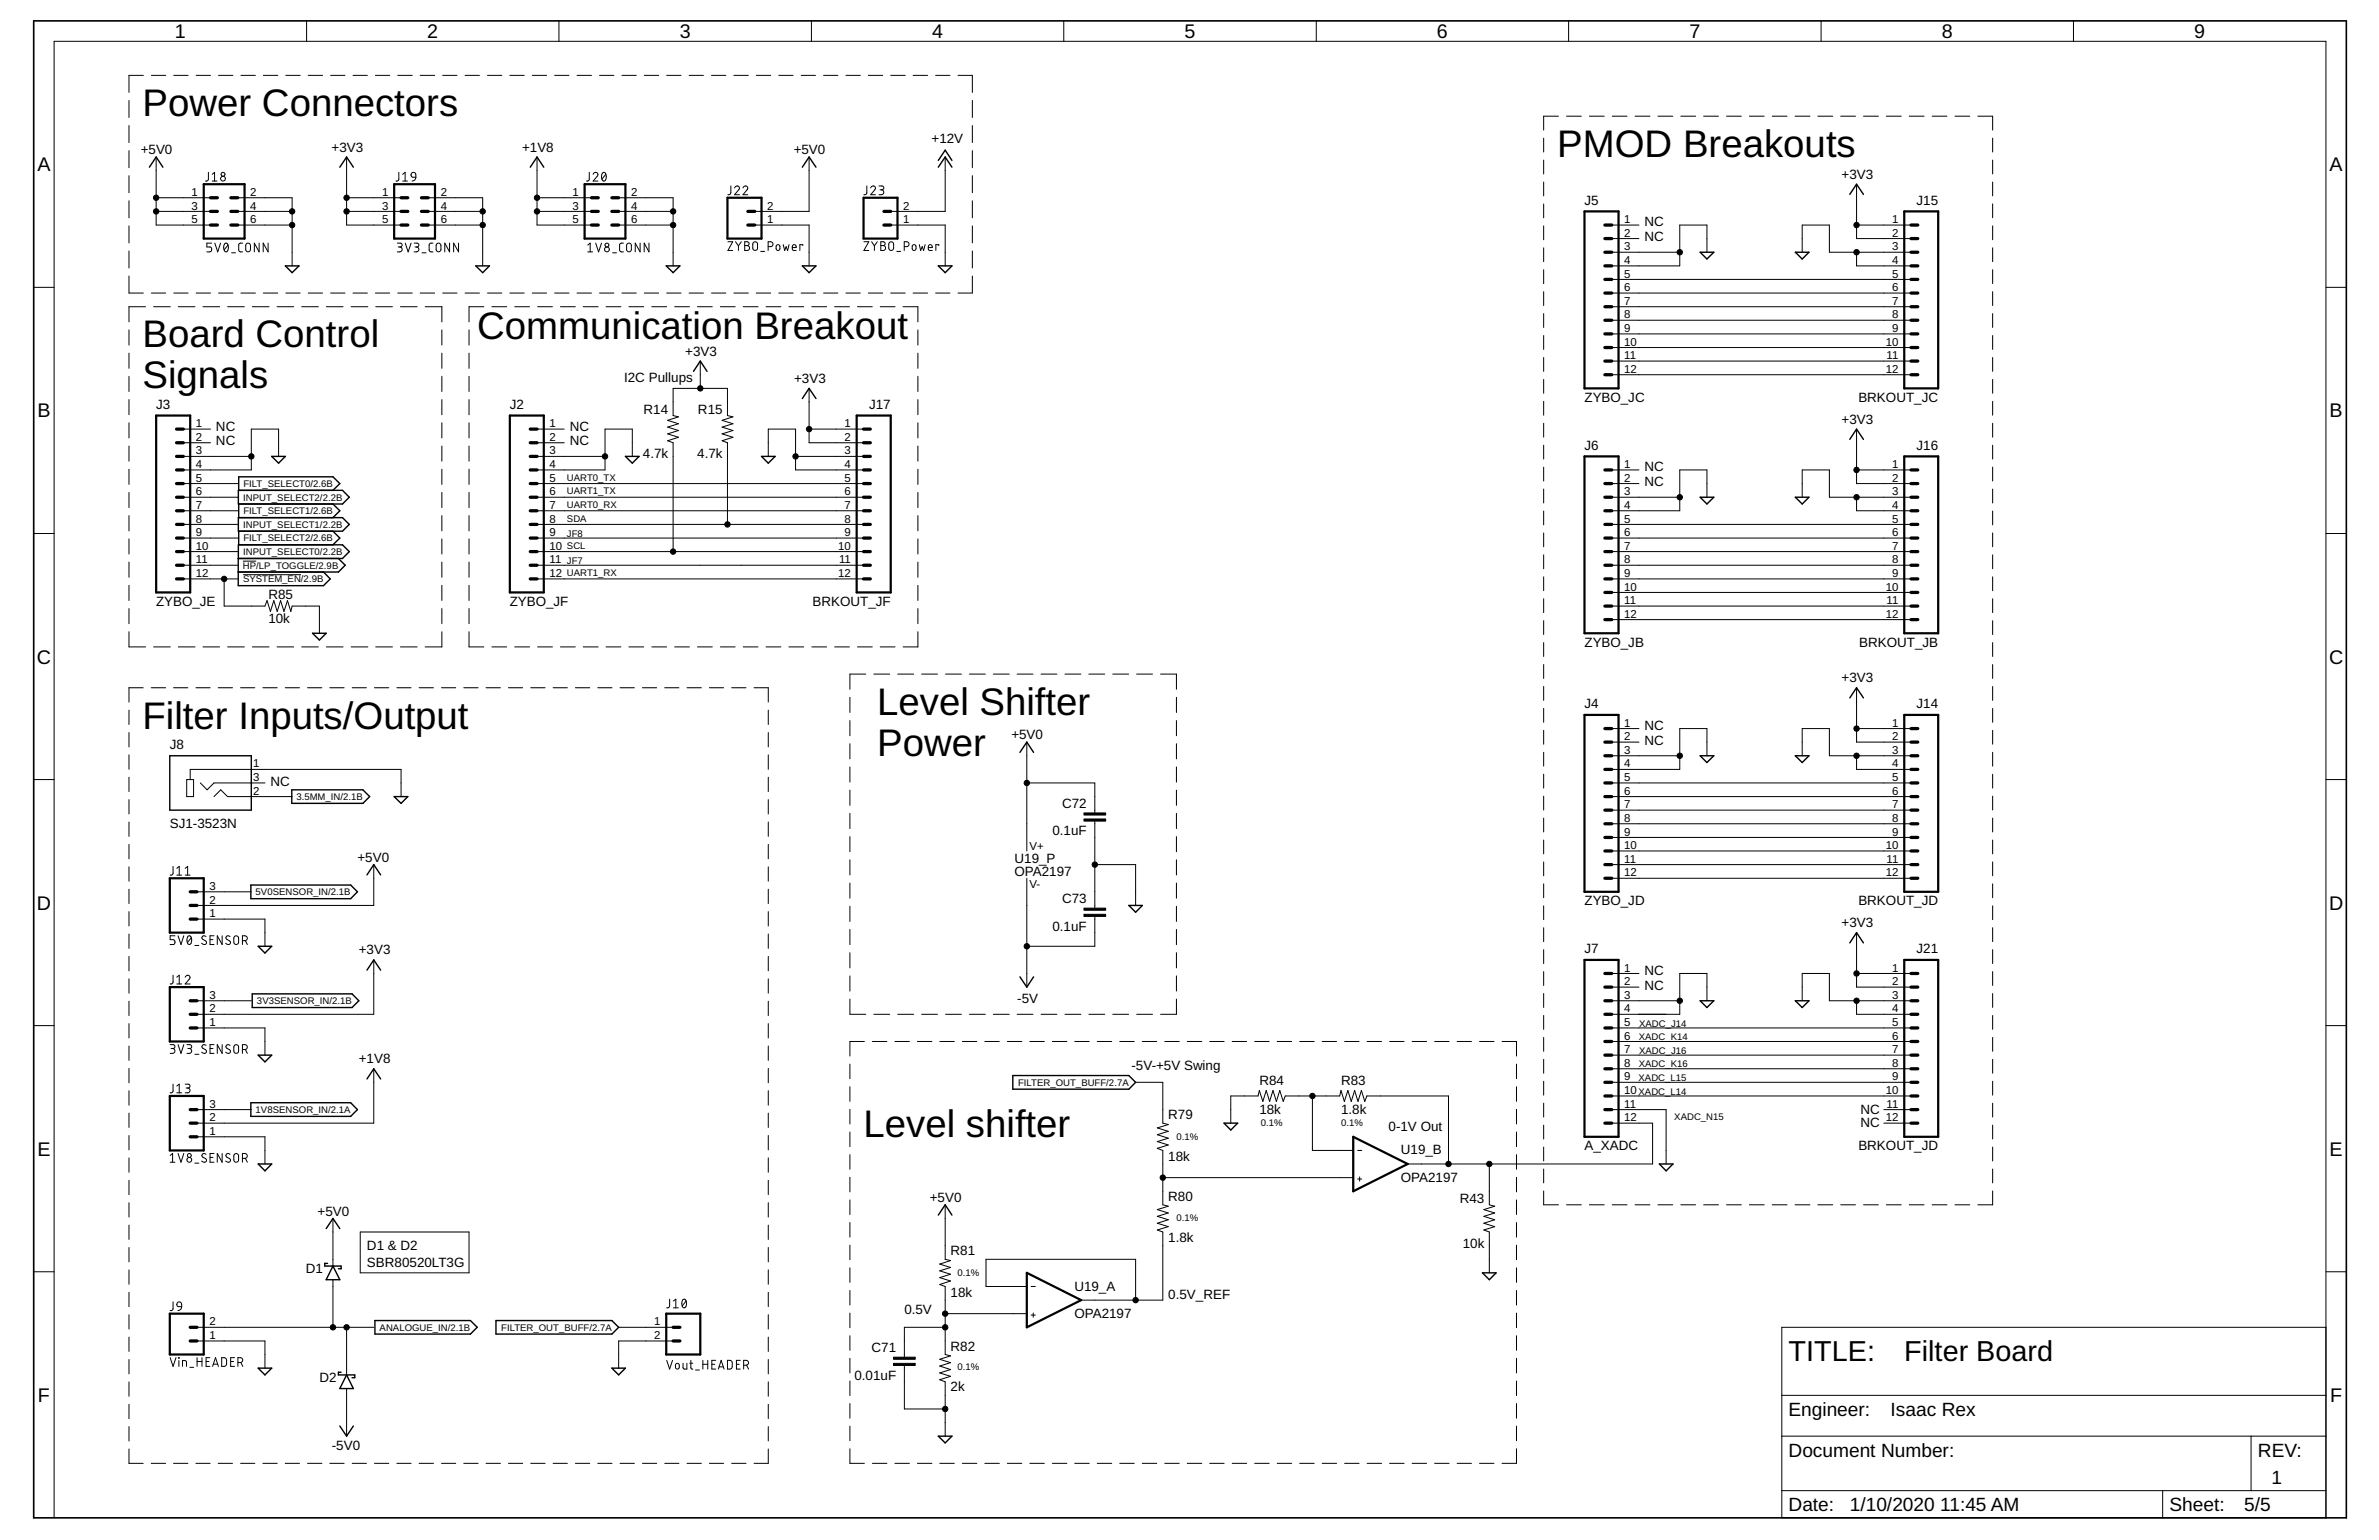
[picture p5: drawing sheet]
<svg xmlns="http://www.w3.org/2000/svg" width="432mm" height="279mm" viewBox="0 0 432 279" stroke-linecap="round" stroke-linejoin="round" font-family="sans-serif">
<defs><g id="words">
<g font-size="7">
<text x="25.9" y="21.1">Power Connectors</text>
<text x="282.7" y="28.5">PMOD Breakouts</text>
<text x="25.9" y="63">Board Control</text>
<text x="86.6" y="61.6">Communication Breakout</text>
<text x="25.9" y="70.4">Signals</text>
<text x="159.2" y="129.7">Level Shifter</text>
<text x="25.9" y="132.2">Filter Inputs/Output</text>
<text x="159.2" y="137.1">Power</text>
<text x="156.7" y="206.2">Level shifter</text>
</g>
<g font-size="5.2">
<text x="324.6" y="247">TITLE:</text>
<text x="345.6" y="247">Filter Board</text>
</g>
<g font-size="3.6">
<text x="31.7" y="6.9">1</text>
<text x="77.6" y="6.9">2</text>
<text x="123.4" y="6.9">3</text>
<text x="169.2" y="6.9">4</text>
<text x="215" y="6.9">5</text>
<text x="260.8" y="6.9">6</text>
<text x="306.6" y="6.9">7</text>
<text x="352.4" y="6.9">8</text>
<text x="398.3" y="6.9">9</text>
<text x="6.8" y="31.1">A</text>
<text x="422.8" y="31.1">A</text>
<text x="6.8" y="75.7">B</text>
<text x="422.8" y="75.7">B</text>
<text x="6.7" y="120.4">C</text>
<text x="422.7" y="120.4">C</text>
<text x="6.7" y="165">D</text>
<text x="422.7" y="165">D</text>
<text x="6.8" y="209.7">E</text>
<text x="422.8" y="209.7">E</text>
<text x="6.9" y="254.3">F</text>
<text x="422.9" y="254.3">F</text>
</g>
<g font-size="3.5">
<text x="324.6" y="256.9">Engineer:</text>
<text x="343.2" y="256.9">Isaac Rex</text>
<text x="324.6" y="264.3">Document Number:</text>
<text x="409.8" y="264.3">REV:</text>
<text x="412.3" y="269.2">1</text>
<text x="324.6" y="274.1">Date:</text>
<text x="335.7" y="274.1">1/10/2020</text>
<text x="352.2" y="274.1">11:45 AM</text>
<text x="393.8" y="274.1">Sheet:</text>
<text x="407.4" y="274.1">5/5</text>
</g>
<g font-size="2.4">
<text x="25.5" y="28">+5V0</text>
<text x="60.2" y="27.5">+3V3</text>
<text x="94.8" y="27.5">+1V8</text>
<text x="144.1" y="28">+5V0</text>
<text x="169.1" y="26">+12V</text>
<text x="334.3" y="32.4">+3V3</text>
<text x="287.6" y="37.1">J5</text>
<text x="298.5" y="41.1">NC</text>
<text x="347.9" y="37.1">J15</text>
<text x="298.5" y="43.8">NC</text>
<text x="124.4" y="64.5">+3V3</text>
<text x="113.3" y="69.2">I2C Pullups</text>
<text x="144.1" y="69.5">+3V3</text>
<text x="28.3" y="74.2">J3</text>
<text x="92.5" y="74.2">J2</text>
<text x="116.8" y="75">R14</text>
<text x="126.7" y="75">R15</text>
<text x="157.7" y="74.2">J17</text>
<text x="287.6" y="72.9">ZYBO_JC</text>
<text x="334.3" y="76.9">+3V3</text>
<text x="337.3" y="72.9">BRKOUT_JC</text>
<text x="39.2" y="78.1">NC</text>
<text x="39.2" y="80.8">NC</text>
<text x="103.4" y="78.1">NC</text>
<text x="103.4" y="80.8">NC</text>
<text x="116.7" y="83.2">4.7k</text>
<text x="126.6" y="83.2">4.7k</text>
<text x="287.6" y="81.6">J6</text>
<text x="347.9" y="81.6">J16</text>
<text x="298.5" y="85.5">NC</text>
<text x="298.5" y="88.2">NC</text>
<text x="28.3" y="110">ZYBO_JE</text>
<text x="48.7" y="113">10k</text>
<text x="48.7" y="108.6">R85</text>
<text x="92.5" y="110">ZYBO_JF</text>
<text x="147.4" y="110">BRKOUT_JF</text>
<text x="287.6" y="117.4">ZYBO_JB</text>
<text x="337.4" y="117.4">BRKOUT_JB</text>
<text x="334.3" y="123.8">+3V3</text>
<text x="287.6" y="128.5">J4</text>
<text x="347.9" y="128.5">J14</text>
<text x="30.8" y="135.9">J8</text>
<text x="183.6" y="134.2">+5V0</text>
<text x="298.5" y="132.4">NC</text>
<text x="298.5" y="135.1">NC</text>
<text x="49.1" y="142.5">NC</text>
<text x="192.8" y="146.6">C72</text>
<text x="30.8" y="150.2">SJ1-3523N</text>
<text x="191" y="151.6">0.1uF</text>
<text x="64.9" y="156.4">+5V0</text>
<text x="184.1" y="158.8">OPA2197</text>
<text x="184.1" y="156.6">U19_P</text>
<text x="192.8" y="163.9">C73</text>
<text x="287.6" y="164.3">ZYBO_JD</text>
<text x="337.3" y="164.3">BRKOUT_JD</text>
<text x="65.1" y="173.2">+3V3</text>
<text x="191" y="168.8">0.1uF</text>
<text x="287.6" y="172.9">J7</text>
<text x="334.3" y="168.2">+3V3</text>
<text x="347.9" y="172.9">J21</text>
<text x="298.5" y="176.9">NC</text>
<text x="298.5" y="179.6">NC</text>
<text x="184.6" y="182.1">-5V</text>
<text x="65.1" y="192.9">+1V8</text>
<text x="205.4" y="194.1">-5V-+5V Swing</text>
<text x="228.6" y="196.9">R84</text>
<text x="243.4" y="196.9">R83</text>
<text x="212" y="203.1">R79</text>
<text x="228.6" y="202">18k</text>
<text x="243.4" y="202">1.8k</text>
<text x="337.7" y="202.1">NC</text>
<text x="252" y="205.3">0-1V Out</text>
<text x="254.3" y="209.5">U19_B</text>
<text x="287.6" y="208.7">A_XADC</text>
<text x="337.3" y="208.7">BRKOUT_JD</text>
<text x="337.7" y="204.5">NC</text>
<text x="212" y="210.7">18k</text>
<text x="254.3" y="214.4">OPA2197</text>
<text x="57.6" y="220.6">+5V0</text>
<text x="168.8" y="218.1">+5V0</text>
<text x="212" y="217.9">R80</text>
<text x="265" y="218.2">R43</text>
<text x="66.6" y="226.7">D1 &amp; D2</text>
<text x="172.5" y="227.8">R81</text>
<text x="212" y="225.3">1.8k</text>
<text x="265.5" y="226.4">10k</text>
<text x="55.5" y="230.9">D1</text>
<text x="66.6" y="229.9">SBR80520LT3G</text>
<text x="164.1" y="238.3">0.5V</text>
<text x="172.5" y="235.4">18k</text>
<text x="195" y="239.1">OPA2197</text>
<text x="195" y="234.1">U19_A</text>
<text x="212" y="235.6">0.5V_REF</text>
<text x="158.2" y="245.4">C71</text>
<text x="172.5" y="245">R82</text>
<text x="58" y="250.7">D2</text>
<text x="155.1" y="250.3">0.01uF</text>
<text x="172.5" y="252.4">2k</text>
<text x="60.2" y="263">-5V0</text>
</g>
<g font-size="2.1">
<text x="34.8" y="35.5">1</text>
<text x="45.4" y="35.5">2</text>
<text x="69.3" y="35.5">1</text>
<text x="80" y="35.5">2</text>
<text x="103.9" y="35.5">1</text>
<text x="114.6" y="35.5">2</text>
<text x="34.8" y="38">3</text>
<text x="34.8" y="40.5">5</text>
<text x="45.4" y="40.5">6</text>
<text x="45.4" y="38">4</text>
<text x="69.3" y="38">3</text>
<text x="69.3" y="40.5">5</text>
<text x="80" y="40.5">6</text>
<text x="80" y="38">4</text>
<text x="103.9" y="38">3</text>
<text x="103.9" y="40.5">5</text>
<text x="114.6" y="40.5">6</text>
<text x="114.6" y="38">4</text>
<text x="139.3" y="40.5">1</text>
<text x="139.3" y="38">2</text>
<text x="163.9" y="40.5">1</text>
<text x="163.9" y="38">2</text>
<text x="294.8" y="40.5">1</text>
<text x="343.4" y="40.5">1</text>
<text x="294.8" y="42.9">2</text>
<text x="294.8" y="45.4">3</text>
<text x="294.8" y="47.9">4</text>
<text x="343.4" y="42.9">2</text>
<text x="343.4" y="45.4">3</text>
<text x="343.4" y="47.9">4</text>
<text x="294.8" y="50.4">5</text>
<text x="294.8" y="52.8">6</text>
<text x="343.4" y="50.4">5</text>
<text x="343.4" y="52.8">6</text>
<text x="294.8" y="55.3">7</text>
<text x="294.8" y="57.8">8</text>
<text x="343.4" y="55.3">7</text>
<text x="343.4" y="57.8">8</text>
<text x="294.8" y="60.2">9</text>
<text x="294.8" y="62.7">10</text>
<text x="294.8" y="65.2">11</text>
<text x="342.3" y="62.7">10</text>
<text x="342.4" y="65.2">11</text>
<text x="343.4" y="60.2">9</text>
<text x="294.8" y="67.6">12</text>
<text x="342.3" y="67.6">12</text>
<text x="35.5" y="77.5">1</text>
<text x="99.7" y="77.5">1</text>
<text x="153.3" y="77.5">1</text>
<text x="35.5" y="80">2</text>
<text x="35.5" y="82.5">3</text>
<text x="99.7" y="80">2</text>
<text x="99.7" y="82.5">3</text>
<text x="153.3" y="80">2</text>
<text x="153.3" y="82.5">3</text>
<text x="35.5" y="84.9">4</text>
<text x="35.5" y="87.4">5</text>
<text x="35.5" y="89.9">6</text>
<text x="99.7" y="84.9">4</text>
<text x="99.7" y="87.4">5</text>
<text x="99.7" y="89.9">6</text>
<text x="153.3" y="84.9">4</text>
<text x="153.3" y="87.4">5</text>
<text x="153.3" y="89.9">6</text>
<text x="294.8" y="84.9">1</text>
<text x="294.8" y="87.4">2</text>
<text x="294.8" y="89.9">3</text>
<text x="343.4" y="84.9">1</text>
<text x="343.4" y="87.4">2</text>
<text x="343.4" y="89.9">3</text>
<text x="35.5" y="92.3">7</text>
<text x="35.5" y="94.8">8</text>
<text x="99.7" y="92.3">7</text>
<text x="99.7" y="94.8">8</text>
<text x="153.3" y="92.3">7</text>
<text x="153.3" y="94.8">8</text>
<text x="294.8" y="92.3">4</text>
<text x="294.8" y="94.8">5</text>
<text x="343.4" y="92.3">4</text>
<text x="343.4" y="94.8">5</text>
<text x="35.5" y="97.3">9</text>
<text x="35.5" y="99.7">10</text>
<text x="99.7" y="97.3">9</text>
<text x="99.7" y="99.7">10</text>
<text x="152.1" y="99.7">10</text>
<text x="153.3" y="97.3">9</text>
<text x="294.8" y="97.3">6</text>
<text x="294.8" y="99.7">7</text>
<text x="343.4" y="97.3">6</text>
<text x="343.4" y="99.7">7</text>
<text x="35.5" y="102.2">11</text>
<text x="35.5" y="104.7">12</text>
<text x="99.7" y="102.2">11</text>
<text x="99.7" y="104.7">12</text>
<text x="152.1" y="104.7">12</text>
<text x="152.3" y="102.2">11</text>
<text x="294.8" y="102.2">8</text>
<text x="294.8" y="104.7">9</text>
<text x="294.8" y="107.1">10</text>
<text x="342.3" y="107.1">10</text>
<text x="343.4" y="102.2">8</text>
<text x="343.4" y="104.7">9</text>
<text x="294.8" y="109.6">11</text>
<text x="294.8" y="112.1">12</text>
<text x="342.3" y="112.1">12</text>
<text x="342.4" y="109.6">11</text>
<text x="294.8" y="131.8">1</text>
<text x="343.4" y="131.8">1</text>
<text x="294.8" y="134.3">2</text>
<text x="294.8" y="136.8">3</text>
<text x="343.4" y="134.3">2</text>
<text x="343.4" y="136.8">3</text>
<text x="46" y="139.2">1</text>
<text x="46" y="141.7">3</text>
<text x="294.8" y="139.2">4</text>
<text x="294.8" y="141.7">5</text>
<text x="343.4" y="139.2">4</text>
<text x="343.4" y="141.7">5</text>
<text x="46" y="144.2">2</text>
<text x="294.8" y="144.2">6</text>
<text x="294.8" y="146.6">7</text>
<text x="294.8" y="149.1">8</text>
<text x="343.4" y="144.2">6</text>
<text x="343.4" y="146.6">7</text>
<text x="343.4" y="149.1">8</text>
<text x="186.9" y="154.2">V+</text>
<text x="294.8" y="151.6">9</text>
<text x="294.8" y="154.1">10</text>
<text x="342.3" y="154.1">10</text>
<text x="343.4" y="151.6">9</text>
<text x="38" y="161.5">3</text>
<text x="186.9" y="161.1">V-</text>
<text x="294.8" y="156.5">11</text>
<text x="294.8" y="159">12</text>
<text x="342.3" y="159">12</text>
<text x="342.4" y="156.5">11</text>
<text x="38" y="166.4">1</text>
<text x="38" y="163.9">2</text>
<text x="294.8" y="176.3">1</text>
<text x="294.8" y="178.7">2</text>
<text x="343.4" y="176.3">1</text>
<text x="343.4" y="178.7">2</text>
<text x="38" y="183.7">2</text>
<text x="38" y="181.2">3</text>
<text x="294.8" y="181.2">3</text>
<text x="294.8" y="183.7">4</text>
<text x="343.4" y="181.2">3</text>
<text x="343.4" y="183.7">4</text>
<text x="38" y="186.1">1</text>
<text x="294.8" y="186.1">5</text>
<text x="294.8" y="188.6">6</text>
<text x="294.8" y="191.1">7</text>
<text x="343.4" y="186.1">5</text>
<text x="343.4" y="188.6">6</text>
<text x="343.4" y="191.1">7</text>
<text x="294.8" y="193.6">8</text>
<text x="294.8" y="196">9</text>
<text x="343.4" y="193.6">8</text>
<text x="343.4" y="196">9</text>
<text x="38" y="203.4">2</text>
<text x="38" y="201">3</text>
<text x="294.8" y="198.5">10</text>
<text x="294.8" y="201">11</text>
<text x="294.8" y="203.4">12</text>
<text x="342.3" y="198.5">10</text>
<text x="342.3" y="203.4">12</text>
<text x="342.4" y="201">11</text>
<text x="38" y="205.9">1</text>
<text x="38" y="242.9">1</text>
<text x="38" y="240.5">2</text>
<text x="118.7" y="240.5">1</text>
<text x="118.7" y="242.9">2</text>
</g>
<g font-size="1.7">
<text x="44.2" y="88.3">FILT_SELECT0/2.6B</text>
<text x="102.9" y="87.2">UART0_TX</text>
<text x="102.9" y="89.7">UART1_TX</text>
<text x="44.2" y="95.8">INPUT_SELECT1/2.2B</text>
<text x="44.2" y="90.8">INPUT_SELECT2/2.2B</text>
<text x="44.2" y="93.3">FILT_SELECT1/2.6B</text>
<text x="102.9" y="94.6">SDA</text>
<text x="102.9" y="92.2">UART0_RX</text>
<text x="44.2" y="100.7">INPUT_SELECT0/2.2B</text>
<text x="44.2" y="98.2">FILT_SELECT2/2.6B</text>
<text x="102.9" y="99.6">SCL</text>
<text x="102.9" y="97.4">JF8</text>
<text x="44.1" y="103.2">HP/LP_TOGGLE/2.9B</text>
<text x="44.1" y="105.6">SYSTEM_EN/2.9B</text>
<text x="102.9" y="102.3">JF7</text>
<text x="102.9" y="104.5">UART1_RX</text>
<text x="53.8" y="145.1">3.5MM_IN/2.1B</text>
<text x="46.4" y="162.4">5V0SENSOR_IN/2.1B</text>
<text x="46.6" y="182.2">3V3SENSOR_IN/2.1B</text>
<text x="297.5" y="188.7">XADC_K14</text>
<text x="297.5" y="191.2">XADC_J16</text>
<text x="297.5" y="186.2">XADC_J14</text>
<text x="184.8" y="197">FILTER_OUT_BUFF/2.7A</text>
<text x="297.4" y="196.1">XADC_L15</text>
<text x="297.5" y="193.6">XADC_K16</text>
<text x="46.4" y="201.9">1V8SENSOR_IN/2.1A</text>
<text x="297.4" y="198.6">XADC_L14</text>
<text x="303.9" y="203.3">XADC_N15</text>
<text x="213.5" y="206.7">0.1%</text>
<text x="228.8" y="204.3">0.1%</text>
<text x="243.4" y="204.3">0.1%</text>
<text x="213.5" y="221.6">0.1%</text>
<text x="173.8" y="231.4">0.1%</text>
<text x="68.9" y="241.4">ANALOGUE_IN/2.1B</text>
<text x="91" y="241.4">FILTER_OUT_BUFF/2.7A</text>
<text x="173.8" y="248.5">0.1%</text>
</g>
</g></defs>
<g fill="none" stroke="#000" stroke-width=".18">
<path d="M23.4 18.2v3.1M26 13.7h-2.6v3.1M27.5 13.7h2.6M31.5 13.7h2.6M35.6 13.7h2.6M39.7 13.7h2.6M43.7 13.7h2.7M47.8 13.7h2.6M51.9 13.7h2.6M55.6 3.8v3.7M55.9 13.7h2.6M60 13.7h2.6"/>
<path d="M64.1 13.7h2.6M68.1 13.7h2.6M72.2 13.7h2.6M76.3 13.7h2.6M80.3 13.7h2.7M84.4 13.7h2.6M88.5 13.7h2.6M92.5 13.7h2.6M96.6 13.7h2.6M100.7 13.7h2.6M101.5 3.8v3.7M104.7 13.7h2.7"/>
<path d="M108.8 13.7h2.6M112.9 13.7h2.6M116.9 13.7h2.6M121 13.7h2.6M125.1 13.7h2.6M129.1 13.7h2.6M133.2 13.7h2.6M137.3 13.7h2.6M141.4 13.7h2.6M145.4 13.7h2.6M147.3 3.8v3.7M149.5 13.7h2.6"/>
<path d="M153.5 13.7h2.6M157.6 13.7h2.6M161.7 13.7h2.6M165.7 13.7h2.7M169.8 13.7h2.6M173.9 13.7h2.6v3.1M176.5 18.2v3.1M193.1 3.8v3.7M238.9 3.8v3.7M284.7 3.8v3.7M330.5 3.8v3.7M376.3 3.8v3.7"/>
<path d="M23.4 22.8v3.1M23.4 27.3v3.1M23.4 31.9v3.1M23.4 36.4v3.1M28.3 28.5v12.3h9.9M28.3 35.9h9.9M28.3 38.4h9.9M37.8 31.3v1.3l-.2 .2-.3 .1M38.5 32.9h.9M38.5 31.6l.4-.3v1.6M43.2 35.9h9.8v12.3M43.2 38.4h9.8"/>
<path d="M62.9 28.5v12.3h9.9M62.9 35.9h9.9M62.9 38.4h9.9M72.4 31.3v1.3l-.2 .2-.3 .1M73.1 32.9h.9M73.1 31.6l.4-.3v1.6M74.7 31.4l.3-.1 .4 .1 .1 .8-.8-.2-.1-.3zM75.5 32.2a.7 .7 0 0 1-.7 .7M77.7 35.9h9.9v12.3M77.7 38.4h9.9M97.5 28.5v12.3h9.9M97.5 35.9h9.9"/>
<path d="M97.5 38.4h9.9M107 31.3l-.1 1.3-.2 .2-.3 .1M107.7 31.6a.43 .43 0 0 1 .6-.3 .43 .43 0 0 1 .1 .7l-.7 .9h.8M109.4 31.4l.2-.1a.93 .93 0 0 1 0 1.6 .99 .99 0 0 1-.2-1.5zM110 31.6l-.7 .9M112.3 35.9h9.9v12.3M112.3 38.4h9.9M132.7 33.7l-.1 1.4-.5 .2M133.3 34.1a.43 .43 0 0 1 .6-.4 .43 .43 0 0 1 .2 .7l-.8 .9h.9M134.9 34.1a.43 .43 0 0 1 .6-.4 .43 .43 0 0 1 .1 .7l-.7 .9h.8M146.9 28.5v9.9h-9.9M157.3 33.7v1.4l-.2 .2h-.3"/>
<path d="M158 34.1a.43 .43 0 0 1 .6-.4 .43 .43 0 0 1 .2 .7l-.8 .9h.9M159.5 33.7h.6a.35 .35 0 0 1 .3 .4 .35 .35 0 0 1-.3 .3h-.4M160 34.4a.44 .44 0 0 1 .4 .5 .44 .44 0 0 1-.4 .4h-.5M171.6 28.5v9.9h-9.9M176.5 22.8v3.1M176.5 27.3v3.1M176.5 31.9v3.1M176.5 36.4v3.1M280.2 25.1v2.5M280.2 29v2.6M280.2 33v2.5M280.2 37v2.5"/>
<path d="M282.9 21.1h-2.7v2.5M284.3 21.1h2.7M288.5 21.1h2.7M292.6 21.1h2.7M296.8 21.1h2.7M300.9 21.1h2.7M305.1 21.1h2.7M309.2 21.1h2.7M313.4 21.1h2.7M317.5 21.1h2.7M321.7 21.1h2.7M325.8 21.1h2.7"/>
<path d="M329.9 21.1h2.7M334.1 21.1h2.7M337 33.4v9.9h9.9M338.2 21.1h2.7M342.4 21.1h2.7M346.5 21.1h2.7M350.7 21.1h2.7M354.8 21.1h2.7M359 21.1h2.7v2.5M361.7 25.1v2.5M361.7 29v2.6M361.7 33v2.5"/>
<path d="M361.7 37v2.5M6.1 52.1h3.7M23.4 41v3.1M23.4 45.5v3.1M23.4 50.1v3.1h2.6M23.4 59.9v2.7M26.4 55.6h-3v2.8M27.5 53.2h2.6M27.9 55.6h3M31.5 53.2h2.6M32.4 55.6h3M35.6 53.2h2.6"/>
<path d="M36.9 55.6h3M38.4 44.1h-.9v.7h.6a.46 .46 0 0 1 .3 .5 .46 .46 0 0 1-.3 .4h-.6M39 44.1l.5 1.6 .5-1.6M39.7 53.2h2.6M40.8 44.2l.2-.1a.93 .93 0 0 1 0 1.6 1.01 1.01 0 0 1-.2-1.5zM41.3 55.6h3M41.4 44.5l-.7 .8M42 45.9h.7M43.2 40.8h9.8M43.7 53.2h2.7M44 44.1h-.5l-.2 .4 .1 1.1 .6 .1M44.7 44.2l.2-.1a.44 .44 0 0 1 .6 .5v.7a.43 .43 0 0 1-.5 .4 .43 .43 0 0 1-.4-.4z"/>
<path d="M45.8 55.6h3M47 44.1v1.6l-.8-1.6v1.6M47.8 53.2h2.6M48.7 44.1v1.6l-.9-1.6v1.6M50.3 55.6h3M51.9 53.2h2.6M54.8 55.6h3M55.9 53.2h2.6M59.2 55.6h3.1M60 53.2h2.6M63.7 55.6h3.1M64.1 53.2h2.6"/>
<path d="M68.1 53.2h2.6M68.2 55.6h3M72.1 44.1h.5a.35 .35 0 0 1 .4 .4 .35 .35 0 0 1-.4 .3h-.3M72.2 53.2h2.6M72.6 44.8a.44 .44 0 0 1 .4 .5 .44 .44 0 0 1-.4 .4h-.5M72.7 55.6h3M73.6 44.1l.5 1.6 .5-1.6M75.2 44.1h.5a.35 .35 0 0 1 .3 .4 .35 .35 0 0 1-.3 .3h-.4M75.6 44.8a.44 .44 0 0 1 .4 .5 .44 .44 0 0 1-.4 .4h-.4M76.3 53.2h2.6M76.6 45.9h.7M77.2 55.6h3v2.8"/>
<path d="M77.7 40.8h9.9M78.6 44.1h-.5l-.2 .4v1l.2 .2h.5M79.3 44.2l.3-.1 .3 .1 .1 1.1a.43 .43 0 0 1-.4 .4 .43 .43 0 0 1-.4-.4zM80.2 59.9v2.7M80.3 53.2h2.7M81.6 44.1v1.6l-.9-1.6v1.6M83.2 44.1v1.6l-.9-1.6v1.6M84.4 53.2h2.6M85.1 59.9v2.7M87.8 55.6h-2.7v2.8M88.5 53.2h2.6M89.3 55.6h2.7"/>
<path d="M92.5 53.2h2.6M93.4 55.6h2.7M96.6 53.2h2.6M97.6 55.6h2.7M100.7 53.2h2.6M101.7 55.6h2.7M104.7 53.2h2.7M105.9 55.6h2.7M106.7 45.7h.9M106.7 44.5l.4-.4v1.6M108.1 44.1l.5 1.6 .6-1.6M108.8 53.2h2.6"/>
<path d="M110 55.6h2.7M111.2 45.9h.7M112.3 40.8h9.9M112.9 53.2h2.6M113.2 44.1h-.5l-.2 .4v1l.2 .2h.5M113.9 44.2l.1-.1a.42 .42 0 0 1 .6 .5v.7a.43 .43 0 0 1-.4 .4 .43 .43 0 0 1-.5-.4zM114.2 55.6h2.6M116.2 44.1v1.6l-.9-1.6v1.6M116.9 53.2h2.6M117.8 44.1v1.6l-.9-1.6v1.6M118.3 55.6h2.7M121 53.2h2.6"/>
<path d="M122.4 55.6h2.7M125.1 53.2h2.6M126.6 55.6h2.7M129.1 53.2h2.6M130.7 55.6h2.7M132.1 43.9h.9l-.9 1.5h.9M133.2 53.2h2.6M133.5 43.9l.5 .7M134 44.6v.8M134.6 43.9l-.6 .7M134.9 55.6h2.7M135.2 43.9h.4a.35 .35 0 0 1 .4 .3 .35 .35 0 0 1-.4 .4 .44 .44 0 0 1 .5 .4 .44 .44 0 0 1-.5 .4h-.4z"/>
<path d="M135.2 44.6h.4M136.8 44l.3-.1 .3 .1 .1 1a.43 .43 0 0 1-.4 .4 .43 .43 0 0 1-.5-.4zM137 40.8h9.9v7.4M137.3 53.2h2.6M138.1 45.6h.7M139 55.6h2.7M139.4 44.7h.5a.44 .44 0 0 0 .4-.4 .44 .44 0 0 0-.4-.4h-.5v1.5M141 44.5l.2-.1a.6 .6 0 0 1 .2 1h-.3l-.2-.2zM141.4 53.2h2.6M142.2 44.4l.2 1 .3-.7 .3 .7 .2-1M143.2 55.6h2.7M143.8 44.9h.7a.37 .37 0 0 0-.2-.5 .37 .37 0 0 0-.5 .3l.1 .7h.6"/>
<path d="M145.4 53.2h2.6M145.7 44.6v-.2h-.5v1M147.3 55.6h2.7M149.5 53.2h2.6M151.5 55.6h2.7M153.5 53.2h2.6M155.6 55.6h2.7M156.8 43.9h.9l-.9 1.5h.9M157.6 53.2h2.6M158.2 43.9l.5 .7M158.7 44.6v.8M159.2 43.9l-.5 .7"/>
<path d="M159.8 55.6h2.7M159.9 43.9h.4a.35 .35 0 0 1 .4 .3 .35 .35 0 0 1-.4 .4 .45 .45 0 0 1 .4 .4 .45 .45 0 0 1-.4 .4h-.4zM159.9 44.6h.4M161.4 44l.4-.1 .3 .1 .1 1a.44 .44 0 0 1-.4 .4 .44 .44 0 0 1-.5-.4zM161.7 53.2h2.6M161.7 40.8h9.9v7.4M162.8 45.6h.7M163.9 55.6h2.7v2.8M164.1 44.7h.5a.45 .45 0 0 0 .4-.4 .45 .45 0 0 0-.4-.4h-.5v1.5M165.7 44.5l.2-.1a.59 .59 0 0 1 .2 1h-.3l-.2-.2zM165.7 53.2h2.7M166.6 59.9v2.7"/>
<path d="M166.9 44.4l.2 1 .3-.7 .2 .7 .3-1M168.5 44.9h.7a.38 .38 0 0 0-.3-.5 .38 .38 0 0 0-.4 .3l.1 .7h.6M169.8 53.2h2.6M170.4 44.6v-.2h-.5v1M176.5 50.1v3.1h-2.6M176.5 41v3.1M176.5 45.5v3.1M280.2 41v2.5M280.2 45v2.5M280.2 48.9v2.6M280.2 52.9v2.5M280.2 56.9v2.5"/>
<path d="M292.5 53.2h54.4M292.5 55.6h54.4M292.5 40.8h5M292.5 43.3h5M292.5 45.8h12.4M292.5 50.7h54.4M292.5 58.1h54.4M309.8 45.8v-5h-4.9v7.4h-12.4M327.1 45.8v-5h4.9v5h14.9M337 40.8h9.9M337 45.8v2.4h9.9M361.7 41v2.5"/>
<path d="M361.7 45v2.5M361.7 48.9v2.6M361.7 52.9v2.5M361.7 56.9v2.5M422.2 52.1h3.7M23.4 64.1v2.7M23.4 68.3v2.7M23.4 72.5v2.7M23.4 76.7v2.8M33.3 77.9h4.9M80.2 64.1v2.7M80.2 68.3v2.7"/>
<path d="M80.2 72.5v2.7M80.2 76.7v2.8M85.1 64.1v2.7M85.1 68.3v2.7M85.1 72.5v2.7M85.1 76.7v2.8M97.5 77.9h4.9M127.1 65.5v5M146.9 77.9h9.8M146.9 70.5v9.8h9.8M166.6 64.1v2.7M166.6 68.3v2.7"/>
<path d="M166.6 72.5v2.7M166.6 76.7v2.8M280.2 60.9v2.5M280.2 64.9v2.5M280.2 68.8v2.6M280.2 72.8v2.5M280.2 76.8v2.5M292.5 60.6h54.4M292.5 63.1h54.4M292.5 65.5h54.4M292.5 68h54.4M337 77.9v9.8h9.9"/>
<path d="M361.7 60.9v2.5M361.7 64.9v2.5M361.7 68.8v2.6M361.7 72.8v2.5M361.7 76.8v2.5M6.1 96.8h3.7M23.4 80.9v2.8M23.4 85.1v2.8M23.4 89.3v2.8M23.4 93.6v2.7M23.4 97.8v2.7M33.3 80.3h4.9"/>
<path d="M33.3 82.8h12.3M33.3 87.7h9.9M33.3 90.2h9.9M33.3 92.7h9.9M33.3 95.1h9.9M33.3 97.6h9.9M50.6 82.8v-4.9h-5v7.4h-12.3M80.2 80.9v2.8M80.2 85.1v2.8M80.2 89.3v2.8M80.2 93.6v2.7M80.2 97.8v2.7"/>
<path d="M85.1 80.9v2.8M85.1 85.1v2.8M85.1 89.3v2.8M85.1 93.6v2.7M85.1 97.8v2.7M97.5 80.3h4.9M97.5 82.8h12.3M97.5 87.7h59.2M97.5 90.2h59.2M97.5 92.7h59.2M97.5 95.1h59.2M97.5 97.6h59.2"/>
<path d="M114.8 82.8v-4.9h-5v7.4h-12.3M132 95.1v-14.8l-.9-.3 1.9-.7-1.9-.6 1.9-.6-1.9-.6 1.9-.6-1.9-.6 1.9-.7-1-.2v-4.9h-9.8v4.9l.9 .2-1.9 .7 1.9 .6-1.9 .6 1.9 .6-1.9 .6 1.9 .6-1.9 .7 1 .3v19.8M139.4 82.8v-4.9h5v7.4h12.3M144.4 82.8h12.3M166.6 80.9v2.8M166.6 85.1v2.8M166.6 89.3v2.8M166.6 93.6v2.7M166.6 97.8v2.7M280.2 80.8v2.5M280.2 84.8v2.5M280.2 88.7v2.5"/>
<path d="M280.2 92.7v2.5M280.2 96.7v2.5M292.5 85.3h5M292.5 87.7h5M292.5 90.2h12.4M292.5 95.1h54.4M292.5 97.6h54.4M309.8 90.2v-4.9h-4.9v7.4h-12.4M327.1 90.2v-4.9h4.9v4.9h14.9M337 85.3h9.9M337 90.2v2.5h9.9M361.7 80.8v2.5"/>
<path d="M361.7 84.8v2.5M361.7 88.7v2.5M361.7 92.7v2.5M361.7 96.7v2.5M422.2 96.8h3.7M23.4 102v2.7M23.4 106.2v2.7M23.4 110.4v2.8M23.4 114.6v2.8h3M27.9 117.4h3M32.4 117.4h3M33.3 100.1h9.9"/>
<path d="M33.3 102.6h9.9M33.3 105h9.9M36.9 117.4h3M40.7 105v5h7.4l.4-1 .6 1.9 .6-1.9 .6 1.9 .6-1.9 .6 1.9 .7-1.9 .6 1.9 .2-.9h5v4.9M41.3 117.4h3M44.1 101.8h2.4M44.1 104.3h10.5M45.8 117.4h3M50.3 117.4h3M54.8 117.4h3M59.2 117.4h3.1M63.7 117.4h3.1"/>
<path d="M68.2 117.4h3M72.7 117.4h3M80.2 114.6v2.8h-3M80.2 102v2.7M80.2 106.2v2.7M80.2 110.4v2.8M85.1 102v2.7M85.1 106.2v2.7M85.1 110.4v2.8M85.1 114.6v2.8h2.7M89.3 117.4h2.7M93.4 117.4h2.7"/>
<path d="M97.5 100.1h59.2M97.5 102.6h59.2M97.5 105h59.2M97.6 117.4h2.7M101.7 117.4h2.7M105.9 117.4h2.7M110 117.4h2.7M114.2 117.4h2.6M118.3 117.4h2.7M122.4 117.4h2.7M126.6 117.4h2.7M130.7 117.4h2.7"/>
<path d="M134.9 117.4h2.7M139 117.4h2.7M143.2 117.4h2.7M147.3 117.4h2.7M151.5 117.4h2.7M155.6 117.4h2.7M159.8 117.4h2.7M166.6 114.6v2.8h-2.7M166.6 102v2.7M166.6 106.2v2.7M166.6 110.4v2.8M280.2 100.7v2.5"/>
<path d="M280.2 104.6v2.6M280.2 108.6v2.5M280.2 112.6v2.5M280.2 116.6v2.5M292.5 100.1h54.4M292.5 102.6h54.4M292.5 105h54.4M292.5 107.5h54.4M292.5 110h54.4M292.5 112.4h54.4M361.7 100.7v2.5M361.7 104.6v2.6"/>
<path d="M361.7 108.6v2.5M361.7 112.6v2.5M361.7 116.6v2.5M23.4 128.8v2.6M23.4 132.9v2.6M23.4 136.9v2.7M26 124.8h-2.6v2.6M27.5 124.8h2.6M31.5 124.8h2.6M35.6 124.8h2.5M39.6 124.8h2.6M43.7 124.8h2.5"/>
<path d="M47.7 124.8h2.6M51.8 124.8h2.6M55.8 124.8h2.6M59.9 124.8h2.6M63.9 124.8h2.6M68 124.8h2.6M72 124.8h2.6M76.1 124.8h2.6M80.1 124.8h2.6M84.2 124.8h2.6M88.2 124.8h2.6M92.3 124.8h2.6"/>
<path d="M96.3 124.8h2.6M100.4 124.8h2.6M104.4 124.8h2.6M108.5 124.8h2.6M112.5 124.8h2.6M116.6 124.8h2.6M120.6 124.8h2.6M124.7 124.8h2.6M128.8 124.8h2.5M132.8 124.8h2.6M136.9 124.8h2.5v2.6M139.4 128.8v2.6"/>
<path d="M139.4 132.9v2.6M139.4 136.9v2.7M154.3 126.5v2.8M154.3 130.7v2.8M154.3 134.9v2.8M154.3 139.1v2.8M157.1 122.3h-2.8v2.8M158.6 122.3h2.9M162.9 122.3h2.9M167.3 122.3h2.9M171.6 122.3h2.9M176 122.3h2.8"/>
<path d="M180.3 122.3h2.9M184.6 122.3h2.9M186.4 134.6v19.8M189 122.3h2.8M193.3 122.3h2.9M197.6 122.3h2.9M202 122.3h2.9M206.3 122.3h2.9M210.7 122.3h2.8v2.8M213.5 126.5v2.8M213.5 130.7v2.8M213.5 134.9v2.8"/>
<path d="M213.5 139.1v2.8M280.2 120.6v2.5M280.2 124.5v2.6M280.2 128.5v2.5M280.2 132.5v2.5M280.2 136.5v2.5M292.5 132.2h5M292.5 134.6h5M292.5 137.1h12.4M309.8 137.1v-4.9h-4.9v7.4h-12.4M327.1 137.1v-4.9h4.9v4.9h14.9M337 132.2h9.9"/>
<path d="M337 124.8v9.8h9.9M337 137.1v2.5h9.9M361.7 120.6v2.5M361.7 124.5v2.6M361.7 128.5v2.5M361.7 132.5v2.5M361.7 136.5v2.5M6.1 141.4h3.7M23.4 141v2.6M23.4 145.1v2.6M23.4 149.1v2.6M23.4 153.2v2.6"/>
<path d="M23.4 157.3v2.6M31.4 157.2v1.4l-.2 .1-.3 .1M32.1 158.8h.9M32.1 157.5l.4-.3v1.6M33.6 158.8h.9M33.6 157.5l.5-.3v1.6M33.9 141.4h1.2v3.1h-1.2zM34.5 141.4v-1.8h38.3v4.9M36.4 142l1.2 1.3 1.2-1.3h9.3M38.8 144.5l1.3-1.2 1.2 1.2h11.7M67.8 156.9v7.4h-32M139.4 141v2.6"/>
<path d="M139.4 145.1v2.6M139.4 149.1v2.6M139.4 153.2v2.6M139.4 157.3v2.6M154.3 143.4v2.7M154.3 147.6v2.7M154.3 151.8v2.7M154.3 156v2.7M186.4 142h12.3v5.5M186.4 159.3v19.8M198.7 156.9h7.4v7.4M198.7 149v15.8"/>
<path d="M213.5 143.4v2.7M213.5 147.6v2.7M213.5 151.8v2.7M213.5 156v2.7M280.2 140.5v2.5M280.2 144.4v2.6M280.2 148.4v2.5M280.2 152.4v2.5M280.2 156.4v2.5M292.5 142h54.4M292.5 144.5h54.4M292.5 147h54.4"/>
<path d="M292.5 149.5h54.4M292.5 151.9h54.4M292.5 154.4h54.4M292.5 156.9h54.4M292.5 159.3h54.4M361.7 140.5v2.5M361.7 144.4v2.6M361.7 148.4v2.5M361.7 152.4v2.5M361.7 156.4v2.5M422.2 141.4h3.7M23.4 161.3v2.6"/>
<path d="M23.4 165.4v2.6M23.4 169.5v2.6M23.4 173.5v2.6M23.4 177.6v2.6M31.4 176.9v1.4l-.2 .2h-.3M31.7 169.8h-.8v.7h.5a.46 .46 0 0 1 .4 .4 .46 .46 0 0 1-.4 .5h-.5M32.1 177.3l.4-.4v1.6M32.1 178.5h.9M32.3 169.8l.6 1.6 .5-1.6M33.6 177.3a.43 .43 0 0 1 .6-.3 .43 .43 0 0 1 .2 .7l-.8 .8h.9M34.1 169.9l.3-.1a.93 .93 0 0 1 0 1.6 1.01 1.01 0 0 1-.3-1.5zM34.7 170.1l-.7 .9"/>
<path d="M35.4 171.5h.7M35.8 166.8h12.3v4.9M35.8 161.8h9.8M37.4 169.9l-.5-.1-.3 .3 .1 .2 .6 .4a.39 .39 0 0 1 .1 .6 .39 .39 0 0 1-.6 0l-.2-.2M38.1 170.5h.6M38.8 169.8h-.7v1.6h.7M40.3 169.8v1.6l-.9-1.6v1.6M41.8 169.9l-.6-.1-.2 .3 .1 .2 .6 .4a.39 .39 0 0 1 0 .6 .39 .39 0 0 1-.6 0l-.1-.2M42.6 169.9l.3-.1 .3 .1 .1 1a.43 .43 0 0 1-.4 .5 .43 .43 0 0 1-.5-.5zM44 170.7h.4a.44 .44 0 0 0 .5-.5 .44 .44 0 0 0-.5-.4h-.4v1.6M44.5 170.7l.4 .7M67.8 174.2v9.8h-32"/>
<path d="M139.4 161.3v2.6M139.4 165.4v2.6M139.4 169.5v2.6M139.4 173.5v2.6M139.4 177.6v2.6M154.3 160.2v2.8M154.3 164.4v2.8M154.3 168.6v2.8M154.3 172.8v2.8M154.3 177.1v2.7M198.7 166.2v5.5h-12.3M213.5 160.2v2.8"/>
<path d="M213.5 164.4v2.8M213.5 168.6v2.8M213.5 172.8v2.8M213.5 177.1v2.7M280.2 160.4v2.5M280.2 164.3v2.6M280.2 168.3v2.5M280.2 172.3v2.5M280.2 176.3v2.5M292.5 176.6h5M292.5 179.1h5M337 176.6h9.9"/>
<path d="M337 169.2v9.9h9.9M361.7 160.4v2.5M361.7 164.3v2.6M361.7 168.3v2.5M361.7 172.3v2.5M361.7 176.3v2.5M6.1 186.1h3.7M23.4 181.7v2.6M23.4 185.7v2.6M23.4 189.8v2.6M23.4 193.8v2.6M23.4 197.9v2.6"/>
<path d="M30.9 189.5h.5a.35 .35 0 0 1 .4 .4 .35 .35 0 0 1-.4 .3h-.3M31.3 190.2a.45 .45 0 0 1 .4 .5 .45 .45 0 0 1-.4 .4h-.4M31.4 196.7v1.4l-.2 .1-.3 .1M32.1 197l.4-.3v1.6M32.1 198.3h.9M32.3 189.5l.6 1.6 .5-1.6M33.6 196.7h.5a.35 .35 0 0 1 .4 .4 .35 .35 0 0 1-.4 .3h-.3M33.9 189.5h.5a.35 .35 0 0 1 .4 .4 .35 .35 0 0 1-.4 .3h-.3M34.1 197.4a.43 .43 0 0 1 .4 .4 .43 .43 0 0 1-.4 .5h-.5M34.4 190.2a.44 .44 0 0 1 .4 .5 .44 .44 0 0 1-.4 .4h-.5M35.4 191.3h.7M35.8 181.6h9.8"/>
<path d="M35.8 186.5h12.3v4.9M37.4 189.7l-.4-.2-.3 .1-.1 .3 .1 .2 .6 .4a.39 .39 0 0 1 .1 .6 .39 .39 0 0 1-.6-.1l-.2-.1M38.1 190.2h.6M38.8 189.5h-.7v1.6h.7M40.3 189.5v1.6l-.9-1.6v1.6M41.8 189.7l-.4-.2-.3 .1-.1 .3 .1 .2 .6 .4a.39 .39 0 0 1 0 .6 .39 .39 0 0 1-.6-.1l-.1-.1M42.6 189.7l.3-.2 .3 .2 .1 1a.43 .43 0 0 1-.4 .4 .43 .43 0 0 1-.5-.4zM44 190.4h.4a.44 .44 0 0 0 .5-.4 .44 .44 0 0 0-.5-.5h-.4v1.6M44.5 190.4l.4 .7M67.8 193.9v9.9h-32M139.4 181.7v2.6M139.4 185.7v2.6"/>
<path d="M139.4 189.8v2.6M139.4 193.8v2.6M139.4 197.9v2.6M154.3 181.3v2.7h2.8M154.3 193.1v2.6M154.3 197.2v2.6M156.9 189h-2.6v2.6M158.3 189h2.7M158.6 184h2.9M162.4 189h2.7M162.9 184h2.9M166.5 189h2.6"/>
<path d="M167.3 184h2.9M170.6 189h2.6M171.6 184h2.9M174.7 189h2.6M176 184h2.8M178.8 189h2.6M180.3 184h2.9M182.8 189h2.7M184.6 184h2.9M186.9 189h2.6M189 184h2.8M191 189h2.6"/>
<path d="M193.3 184h2.9M195.1 189h2.6M197.6 184h2.9M199.2 189h2.6M202 184h2.9M203.2 189h2.7M206.1 196.4h5v7.4l.9 .2-1.9 .6 1.9 .7-1.9 .6 1.9 .6-1.9 .6 1.9 .6-1.9 .6 1 .4v9.9l.9 .2-1.9 .7 1.9 .6-1.9 .6 1.9 .6-1.9 .6 1.9 .6-1.9 .7 1 .3v12.4h-14.9M206.3 184h2.9M207.3 189h2.7M211.4 189h2.6M213.5 181.3v2.7h-2.8M215.5 189h2.6"/>
<path d="M219.6 189h2.6M223.6 189h2.7M227.7 189h2.7M231.8 189h2.6M235.9 189h2.6M238.2 198.8v9.9h7.4M240 189h2.6M244.1 189h2.6M248.1 189h2.7M252.2 189h2.6M256.3 189h2.6M260.4 189h2.6"/>
<path d="M264.5 189h2.6M268.5 189h2.7M272.6 189h2.7v2.6M275.3 193.1v2.6M275.3 197.2v2.6M280.2 180.3v2.5M280.2 184.2v2.6M280.2 188.2v2.5M280.2 192.2v2.5M280.2 196.2v2.5M292.5 189h54.4M292.5 181.6h12.4"/>
<path d="M292.5 186.5h54.4M292.5 191.4h54.4M292.5 193.9h54.4M292.5 196.4h54.4M292.5 198.8h54.4M309.8 181.6v-5h-4.9v7.4h-12.4M327.1 181.6v-5h4.9v5h14.9M337 181.6v2.4h9.9M361.7 180.3v2.5M361.7 184.2v2.6M361.7 188.2v2.5M361.7 192.2v2.5"/>
<path d="M361.7 196.2v2.5M422.2 186.1h3.7M23.4 202v2.6M23.4 206v2.6M23.4 210.1v2.6M23.4 214.1v2.6M23.4 218.2v2.6M30.9 209.6l.4-.3v1.6M30.9 210.9h.8M32.3 209.3l.6 1.6 .5-1.6M35.4 211h.7M35.8 201.3h9.8"/>
<path d="M35.8 206.2h12.3v5M37.4 209.4l-.2-.1a.37 .37 0 0 0-.5 .1 .37 .37 0 0 0 .1 .6l.5 .2a.39 .39 0 0 1 .1 .6 .39 .39 0 0 1-.6 0l-.2-.1M38.1 210h.6M38.8 209.3h-.7v1.6h.7M40.3 209.3v1.6l-.9-1.6v1.6M41.8 209.4l-.2-.1a.37 .37 0 0 0-.5 .1 .37 .37 0 0 0 .1 .6l.5 .2a.39 .39 0 0 1 0 .6 .39 .39 0 0 1-.6 0l-.1-.1M42.6 209.4a.43 .43 0 0 1 .4-.1 .43 .43 0 0 1 .3 .4v.7a.43 .43 0 0 1-.4 .5 .43 .43 0 0 1-.5-.5zM44 210.2h.4a.44 .44 0 0 0 .5-.5 .44 .44 0 0 0-.5-.4h-.4v1.6M44.5 210.2l.4 .7M139.4 202v2.6M139.4 206v2.6M139.4 210.1v2.6"/>
<path d="M139.4 214.1v2.6M139.4 218.2v2.6M154.3 201.3v2.6M154.3 205.4v2.6M154.3 209.5v2.6M154.3 213.6v2.6M154.3 217.7v2.6M171.6 218.6v9.9l.9 .2-1.9 .6 1.9 .7-1.9 .6 1.9 .6-1.9 .6 1.9 .6-1.9 .6 1 .4v12.3l.9 .3-1.9 .6 1.9 .6-1.9 .6 1.9 .7-1.9 .6 1.9 .6-1.9 .6 1 .4v9.9M211.1 213.7h34.5M223.4 203.8v-5h4.9l.3-1 .6 2 .6-2 .6 2 .7-2 .6 2 .6-2 .6 2 .4-1h9.9l.2-1 .6 2 .6-2 .7 2 .6-2 .6 2 .6-2 .6 2 .4-1h14.8v12.4M246.4 208.7h.8M246.4 213.9h.8"/>
<path d="M246.8 213.5v.8M270.3 211.2v7.4l1 .2-2 .7 2 .6-2 .6 2 .6-2 .6 2 .6-2 .7 1 .3v7.4M275.3 201.3v2.6M275.3 205.4v2.6M275.3 209.5v2.6M275.3 213.6v2.6M275.3 217.7v2.6M280.2 200.2v2.5M280.2 204.1v2.6M280.2 208.1v2.5M280.2 212.1v2.5M280.2 216.1v2.5h2.7"/>
<path d="M284.3 218.6h2.7M288.5 218.6h2.7M292.5 201.3h9.9v9.9M292.5 203.8h7.5v7.4h-44.5M292.6 218.6h2.7M296.8 218.6h2.7M300.9 218.6h2.7M305.1 218.6h2.7M309.2 218.6h2.7M313.4 218.6h2.7M317.5 218.6h2.7M321.7 218.6h2.7"/>
<path d="M325.8 218.6h2.7M329.9 218.6h2.7M334.1 218.6h2.7M338.2 218.6h2.7M341.9 201.3h5M341.9 203.8h5M342.4 218.6h2.7M346.5 218.6h2.7M350.7 218.6h2.7M354.8 218.6h2.7M361.7 200.2v2.5M361.7 204.1v2.6"/>
<path d="M361.7 208.1v2.5M361.7 212.1v2.5M361.7 216.1v2.5h-2.7M6.1 230.7h3.7M23.4 222.3v2.6M23.4 226.3v2.6M23.4 230.4v2.6M23.4 234.5v2.6M23.4 238.5v2.6M31.4 236.2v1.4l-.2 .1-.3 .1M32.2 236.3l.2-.1a.44 .44 0 0 1 .6 .4v.5l-.7-.1-.2-.3zM33 237.1a.7 .7 0 0 1-.7 .7"/>
<path d="M60.4 221.1v8.6M60.4 232.2v8.6M65.4 223.5h19.7v7.4h-19.7zM121.5 235.7v1.4l-.2 .2h-.3M122.2 237.3h.9M122.2 236.1l.5-.4v1.6M123.9 235.8l.3-.1a.94 .94 0 0 1 0 1.6 1.01 1.01 0 0 1-.3-1.5zM124.5 236.1l-.7 .8M139.4 222.3v2.6M139.4 226.3v2.6M139.4 230.4v2.6M139.4 234.5v2.6"/>
<path d="M139.4 238.5v2.6M154.3 221.8v2.7M154.3 225.9v2.7M154.3 230v2.7M154.3 234.1v2.7M154.3 238.2v2.7M171.6 238.3h14.8M186.4 233.4h-7.4v-4.9h27.1v7.4M187.2 233.4h.7M187.2 238.6h.7M187.5 238.2v.8M275.3 221.8v2.7"/>
<path d="M275.3 225.9v2.7M275.3 230v2.7M275.3 234.1v2.7M275.3 238.2v2.7M422.2 230.7h3.7M23.4 242.6v2.6M23.4 246.7v2.6M23.4 250.7v2.6M23.4 254.8v2.6M23.4 258.8v2.6M30.9 246.3l.5 1.6 .5-1.6M32.4 246.3l.1 .1z"/>
<path d="M32.5 246.8v1.1M33.1 247.9v-1.1l.7 .2v.9M34.5 248.1h.7M35.8 243.3h12.3v4.9M35.8 240.8h32M35.8 246.3v1.6M35.8 247h.9M36.7 246.3v1.6M37.4 247h.5M38.1 246.3h-.7v1.6h.7M38.6 247.9l.5-1.6 .5 1.6M38.7 247.5h.8"/>
<path d="M40.2 246.3l.8 .1a1.28 1.28 0 0 1 .1 1.2l-.2 .3h-.7zM41.9 247h.5M42.6 246.3h-.7v1.6h.7M43.2 247.2h.4a.44 .44 0 0 0 .5-.4 .44 .44 0 0 0-.5-.5h-.4v1.6M43.7 247.2l.4 .7M62.9 240.8v8.6M62.9 251.9v8.7M112.3 240.8h9.9M121 246.8l.5 1.6 .6-1.6M122.2 243.3h-9.9v4.9M122.7 247.4l.3-.1a.6 .6 0 0 1 .1 1.1h-.3l-.2-.2zM124 247.3v.8l.2 .3h.5v-1.1"/>
<path d="M125.2 247.3h.5M125.4 246.8v1.3l.1 .2 .2 .1M126.2 248.6h.8M127.6 246.8v1.6M127.6 247.5h.9M128.5 246.8v1.6M129.2 247.5h.5M129.9 246.8h-.7v1.6h.7M130.4 248.4l.5-1.6 .5 1.6M130.5 248h.8M132 246.8h.7l.2 .3v1l-.2 .2-.7 .1zM133.7 247.5h.5"/>
<path d="M134.4 246.8h-.7v1.6h.7M135 247.7h.4a.44 .44 0 0 0 .5-.5 .44 .44 0 0 0-.5-.4h-.4v1.6M135.5 247.7l.4 .7M139.4 242.6v2.6M139.4 246.7v2.6M139.4 250.7v2.6M139.4 254.8v2.6M139.4 258.8v2.6M154.3 242.3v2.7M154.3 246.4v2.7M154.3 250.5v2.7M154.3 254.6v2.7"/>
<path d="M154.3 258.7v2.7M164.1 247.7v7.9h7.5M171.6 240.8h-7.5v5.5M275.3 242.3v2.7M275.3 246.4v2.7M275.3 250.5v2.7M275.3 254.6v2.7M275.3 258.7v2.7M323.4 253.2h98.8M422.2 240.8h-98.8v34.6h98.8v-267.9h-412.4v267.9M23.4 262.9v2.6h2.6M27.5 265.5h2.6"/>
<path d="M31.5 265.5h2.6M35.6 265.5h2.5M39.6 265.5h2.6M43.7 265.5h2.5M47.7 265.5h2.6M51.8 265.5h2.6M55.8 265.5h2.6M59.9 265.5h2.6M63.9 265.5h2.6M68 265.5h2.6M72 265.5h2.6M76.1 265.5h2.6"/>
<path d="M80.1 265.5h2.6M84.2 265.5h2.6M88.2 265.5h2.6M92.3 265.5h2.6M96.3 265.5h2.6M100.4 265.5h2.6M104.4 265.5h2.6M108.5 265.5h2.6M112.5 265.5h2.6M116.6 265.5h2.6M120.6 265.5h2.6M124.7 265.5h2.6"/>
<path d="M128.8 265.5h2.5M132.8 265.5h2.6M139.4 262.9v2.6h-2.5M154.3 262.8v2.7h2.6M158.3 265.5h2.7M162.4 265.5h2.7M166.5 265.5h2.6M170.6 265.5h2.6M174.7 265.5h2.6M178.8 265.5h2.6M182.8 265.5h2.7M186.9 265.5h2.6"/>
<path d="M191 265.5h2.6M195.1 265.5h2.6M199.2 265.5h2.6M203.2 265.5h2.7M207.3 265.5h2.7M211.4 265.5h2.6M215.5 265.5h2.6M219.6 265.5h2.6M223.6 265.5h2.7M227.7 265.5h2.7M231.8 265.5h2.6M235.9 265.5h2.6"/>
<path d="M240 265.5h2.6M244.1 265.5h2.6M248.1 265.5h2.7M252.2 265.5h2.6M256.3 265.5h2.6M260.4 265.5h2.6M264.5 265.5h2.6M268.5 265.5h2.7M275.3 262.8v2.7h-2.7M323.4 260.6h98.8M323.4 270.4h98.8M392.5 270.4v5"/>
<path d="M408.6 260.6v9.8"/>
<circle cx="40.5" cy="31.6" r=".35"/>
<circle cx="40.5" cy="32.4" r=".44"/>
<circle cx="110.2" cy="44.5" r=".35"/>
<circle cx="110.2" cy="45.3" r=".43"/>
<circle cx="34.4" cy="210.4" r=".44"/>
<circle cx="34.4" cy="209.6" r=".35"/>
</g>
<g fill="none" stroke="#000" stroke-width=".25">
<path d="M27.1 30.3l1.2-1.8 1.3 1.8M61.7 30.3l1.2-1.8 1.2 1.8M96.2 30.3l1.3-1.8 1.2 1.8M145.6 30.3l1.3-1.8 1.2 1.8M170.3 30.3l1.3-1.8 1.2 1.8M170.3 29.1l1.3-1.9 1.2 1.9M335.7 35.3l1.3-1.9 1.2 1.9M51.8 48.2h2.5l-1.3 1.3zM86.4 48.2h2.4l-1.2 1.3zM120.9 48.2h2.5l-1.2 1.3zM145.6 48.2h2.5l-1.2 1.3zM170.3 48.2h2.5l-1.2 1.3z"/>
<path d="M308.6 45.8h2.5l-1.3 1.2zM325.9 45.8h2.4l-1.2 1.2zM125.9 67.4l1.2-1.9 1.2 1.9M145.6 72.3l1.3-1.8 1.2 1.8M335.7 79.7l1.3-1.8 1.2 1.8M43.3 89h18.9l1.2 1.2-1.2 1.2h-18.9zM43.3 93.9h18.9l1.2 1.2-1.2 1.3h-18.9zM43.3 89v-2.5h17.1l1.3 1.2-1.3 1.3M43.3 91.4v2.5M43.3 96.4v2.4M49.3 82.8h2.5l-1.2 1.2zM60.4 96.4l1.3 1.2-1.3 1.2"/>
<path d="M60.4 91.4l1.3 1.3-1.3 1.2M113.5 82.8h2.5l-1.2 1.2zM138.2 82.8h2.5l-1.3 1.2zM308.6 90.2h2.5l-1.3 1.2zM325.9 90.2h2.4l-1.2 1.2zM43.2 101.3h19l1.2-1.2-1.2-1.3h-18.9l-.1 7.5h15.5l1.2-1.3-1.2-1.2M56.7 114.9h2.5l-1.2 1.2zM61.4 101.3l1.3 1.3-1.3 1.2h-18.2M30.8 137.1h14.8v9.9h-14.8zM185.1 136.5l1.3-1.9 1.2 1.9M308.6 137.1h2.5l-1.3 1.2zM325.9 137.1h2.4l-1.2 1.2z"/>
<path d="M335.7 126.6l1.3-1.8 1.2 1.8M53 143.3h12.9l1.2 1.2-1.2 1.3h-12.9zM66.6 158.7l1.2-1.8 1.3 1.8M71.5 144.5h2.5l-1.2 1.3zM45.5 160.6h18.1l1.3 1.2-1.3 1.2h-18.1zM46.9 171.7h2.4l-1.2 1.2zM66.6 176l1.2-1.8 1.3 1.8M185.1 177.2l1.3 1.9 1.2-1.9M204.9 164.3h2.4l-1.2 1.2zM335.7 171.1l1.3-1.9 1.2 1.9M45.8 180.3h18.1l1.2 1.3-1.2 1.2h-18.1zM46.9 191.4h2.4l-1.2 1.3z"/>
<path d="M66.6 195.7l1.2-1.8 1.3 1.8M183.8 195.1h21.1l1.2 1.3-1.2 1.2h-21.1zM308.6 181.6h2.5l-1.3 1.2zM325.9 181.6h2.4l-1.2 1.2zM45.5 200.1h18.1l1.3 1.2-1.3 1.2h-18.1zM46.9 211.2h2.4l-1.2 1.2zM222.2 203.8h2.4l-1.2 1.2zM301.2 211.2h2.5l-1.3 1.2zM59.2 222.9l1.2-1.8 1.3 1.8M59.5 229.2h-.6v.5h3v.5h-.5M60.4 229.7l1.3 2.5h-2.5zM68.1 239.6h17.3l1.2 1.2-1.2 1.2h-17.3z"/>
<path d="M90 239.6h21.1l1.2 1.2-1.2 1.2h-21.1zM170.3 220.5l1.3-1.9 1.2 1.9M269.1 230.9h2.4l-1.2 1.3zM46.9 248.2h2.4l-1.2 1.2zM61.7 258.7l1.2 1.9 1.2-1.9M61.9 249h-.5v.4h3v.6h-.5M62.9 249.4l1.2 2.5h-2.4zM111.1 248.2h2.4l-1.2 1.2zM170.3 260.6h2.5l-1.2 1.2z"/>
</g>
<g fill="none" stroke="#000" stroke-width=".4">
<path d="M37 33.4h7.4v9.9h-7.4zM71.5 33.4h7.5v9.9h-7.5zM106.1 33.4h7.4v9.9h-7.4zM132 35.9h6.2v7.4h-6.2zM156.7 35.9h6.2v7.4h-6.2zM287.6 38.4h6.2v32.1h-6.2zM345.6 38.4h6.2v32.1h-6.2zM28.3 75.4h6.2v32.1h-6.2zM92.5 75.4h6.2v32.1h-6.2zM155.5 75.4h6.2v32.1h-6.2zM287.6 82.8h6.2v32.1h-6.2zM345.6 82.8h6.2v32.1h-6.2z"/>
<path d="M287.6 129.7h6.2v32.1h-6.2zM345.6 129.7h6.2v32.1h-6.2zM30.8 159.3h6.2v9.9h-6.2zM30.8 179.1h6.2v9.9h-6.2zM287.6 174.2h6.2v32h-6.2zM345.6 174.2h6.2v32h-6.2zM30.8 198.8h6.2v9.9h-6.2zM245.6 206.2l9.9 5-9.9 4.9zM30.8 238.3h6.2v7.4h-6.2zM120.9 238.3h6.2v7.4h-6.2zM186.4 230.9l9.8 5-9.8 4.9z"/>
</g>
<g fill="none" stroke="#000" stroke-width=".59">
<path d="M38.2 38.4h1.3M38.2 35.9h1.3M41.9 38.4h1.3M41.9 35.9h1.3M72.8 38.4h1.2M72.8 35.9h1.2M76.5 38.4h1.2M76.5 35.9h1.2M107.4 38.4h1.2M107.4 35.9h1.2M111.1 38.4h1.2M111.1 35.9h1.2"/>
<path d="M135.7 38.4h1.3M160.4 38.4h1.3M38.2 40.8h1.3M41.9 40.8h1.3M72.8 40.8h1.2M76.5 40.8h1.2M107.4 40.8h1.2M111.1 40.8h1.2M135.7 40.8h1.3M160.4 40.8h1.3M291.3 45.8h1.2M291.3 43.3h1.2"/>
<path d="M291.3 40.8h1.2M291.3 50.7h1.2M291.3 48.2h1.2M291.3 53.2h1.2M291.3 55.6h1.2M291.3 58.1h1.2M346.9 45.8h1.2M346.9 43.3h1.2M346.9 40.8h1.2M346.9 50.7h1.2M346.9 48.2h1.2M346.9 53.2h1.2"/>
<path d="M346.9 55.6h1.2M346.9 58.1h1.2M32 77.9h1.3M96.2 77.9h1.3M156.7 77.9h1.3M291.3 60.6h1.2M291.3 63.1h1.2M291.3 65.5h1.2M291.3 68h1.2M346.9 60.6h1.2M346.9 63.1h1.2M346.9 65.5h1.2"/>
<path d="M346.9 68h1.2M32 82.8h1.3M32 80.3h1.3M32 87.7h1.3M32 85.3h1.3M32 90.2h1.3M32 92.7h1.3M32 95.1h1.3M32 97.6h1.3M96.2 82.8h1.3M96.2 80.3h1.3M96.2 87.7h1.3"/>
<path d="M96.2 85.3h1.3M96.2 90.2h1.3M96.2 92.7h1.3M96.2 95.1h1.3M96.2 97.6h1.3M156.7 82.8h1.3M156.7 80.3h1.3M156.7 87.7h1.3M156.7 85.3h1.3M156.7 90.2h1.3M156.7 92.7h1.3M156.7 95.1h1.3"/>
<path d="M156.7 97.6h1.3M291.3 87.7h1.2M291.3 85.3h1.2M291.3 90.2h1.2M291.3 92.7h1.2M291.3 95.1h1.2M291.3 97.6h1.2M346.9 87.7h1.2M346.9 85.3h1.2M346.9 90.2h1.2M346.9 92.7h1.2M346.9 95.1h1.2"/>
<path d="M346.9 97.6h1.2M32 100.1h1.3M32 102.6h1.3M32 105h1.3M96.2 100.1h1.3M96.2 102.6h1.3M96.2 105h1.3M156.7 100.1h1.3M156.7 102.6h1.3M156.7 105h1.3M291.3 100.1h1.2M291.3 102.6h1.2"/>
<path d="M291.3 105h1.2M291.3 107.5h1.2M291.3 110h1.2M291.3 112.4h1.2M346.9 100.1h1.2M346.9 102.6h1.2M346.9 105h1.2M346.9 107.5h1.2M346.9 110h1.2M346.9 112.4h1.2M291.3 137.1h1.2M291.3 134.6h1.2"/>
<path d="M291.3 132.2h1.2M291.3 139.6h1.2M346.9 137.1h1.2M346.9 134.6h1.2M346.9 132.2h1.2M346.9 139.6h1.2M291.3 142h1.2M291.3 144.5h1.2M291.3 147h1.2M291.3 149.5h1.2M291.3 151.9h1.2M291.3 154.4h1.2"/>
<path d="M291.3 156.9h1.2M291.3 159.3h1.2M346.9 142h1.2M346.9 144.5h1.2M346.9 147h1.2M346.9 149.5h1.2M346.9 151.9h1.2M346.9 154.4h1.2M346.9 156.9h1.2M346.9 159.3h1.2M34.5 161.8h1.3M34.5 164.3h1.3"/>
<path d="M34.5 166.8h1.3M291.3 179.1h1.2M291.3 176.6h1.2M346.9 179.1h1.2M346.9 176.6h1.2M34.5 181.6h1.3M34.5 186.5h1.3M34.5 184h1.3M291.3 181.6h1.2M291.3 186.5h1.2M291.3 184h1.2M291.3 189h1.2"/>
<path d="M291.3 191.4h1.2M291.3 193.9h1.2M291.3 196.4h1.2M291.3 198.8h1.2M346.9 181.6h1.2M346.9 186.5h1.2M346.9 184h1.2M346.9 189h1.2M346.9 191.4h1.2M346.9 193.9h1.2M346.9 196.4h1.2M346.9 198.8h1.2"/>
<path d="M34.5 201.3h1.3M34.5 203.8h1.3M34.5 206.2h1.3M291.3 201.3h1.2M291.3 203.8h1.2M346.9 201.3h1.2M346.9 203.8h1.2M34.5 240.8h1.3M34.5 243.3h1.3M122.2 240.8h1.2M122.2 243.3h1.2"/>
</g>
<path d="M196.7 148.6h4v.4h-4zM196.7 147.5h4v.4h-4zM196.7 165.9h4v.4h-4zM196.7 164.8h4v.3h-4zM162.2 247.4h3.9v.3h-3.9zM162.2 246.2h3.9v.4h-3.9z" fill="#000" stroke="#000" stroke-width=".18"/>
<path d="M6.1 3.8h419.8v271.6h-419.8z" fill="none" stroke="#000" stroke-width=".3"/>
<g fill="#000" stroke="#000" stroke-width=".18">
<circle cx="28.3" cy="38.4" r=".49"/>
<circle cx="28.3" cy="35.9" r=".49"/>
<circle cx="53" cy="38.4" r=".49"/>
<circle cx="62.9" cy="35.9" r=".49"/>
<circle cx="62.9" cy="38.4" r=".49"/>
<circle cx="87.6" cy="38.4" r=".49"/>
<circle cx="97.5" cy="35.9" r=".49"/>
<circle cx="97.5" cy="38.4" r=".49"/>
<circle cx="122.2" cy="38.4" r=".49"/>
<circle cx="53" cy="40.8" r=".49"/>
<circle cx="87.6" cy="40.8" r=".49"/>
<circle cx="122.2" cy="40.8" r=".49"/>
<circle cx="304.9" cy="45.8" r=".49"/>
<circle cx="337" cy="45.8" r=".49"/>
<circle cx="337" cy="40.8" r=".49"/>
<circle cx="127.1" cy="70.5" r=".49"/>
<circle cx="146.9" cy="77.9" r=".49"/>
<circle cx="45.6" cy="82.8" r=".49"/>
<circle cx="109.8" cy="82.8" r=".49"/>
<circle cx="132" cy="95.1" r=".49"/>
<circle cx="144.4" cy="82.8" r=".49"/>
<circle cx="304.9" cy="90.2" r=".49"/>
<circle cx="337" cy="90.2" r=".49"/>
<circle cx="337" cy="85.3" r=".49"/>
<circle cx="40.7" cy="105" r=".49"/>
<circle cx="122.2" cy="100.1" r=".49"/>
<circle cx="304.9" cy="137.1" r=".49"/>
<circle cx="337" cy="132.2" r=".49"/>
<circle cx="337" cy="137.1" r=".49"/>
<circle cx="186.4" cy="142" r=".49"/>
<circle cx="198.7" cy="156.9" r=".49"/>
<circle cx="186.4" cy="171.7" r=".49"/>
<circle cx="337" cy="176.6" r=".49"/>
<circle cx="238.2" cy="198.8" r=".49"/>
<circle cx="304.9" cy="181.6" r=".49"/>
<circle cx="337" cy="181.6" r=".49"/>
<circle cx="211.1" cy="213.7" r=".49"/>
<circle cx="262.9" cy="211.2" r=".49"/>
<circle cx="270.3" cy="211.2" r=".49"/>
<circle cx="171.6" cy="238.3" r=".49"/>
<circle cx="206.1" cy="235.9" r=".49"/>
<circle cx="60.4" cy="240.8" r=".49"/>
<circle cx="62.9" cy="240.8" r=".49"/>
<circle cx="171.6" cy="240.8" r=".49"/>
<circle cx="171.6" cy="255.6" r=".49"/>
</g>
<use href="#words"/>
</svg>
